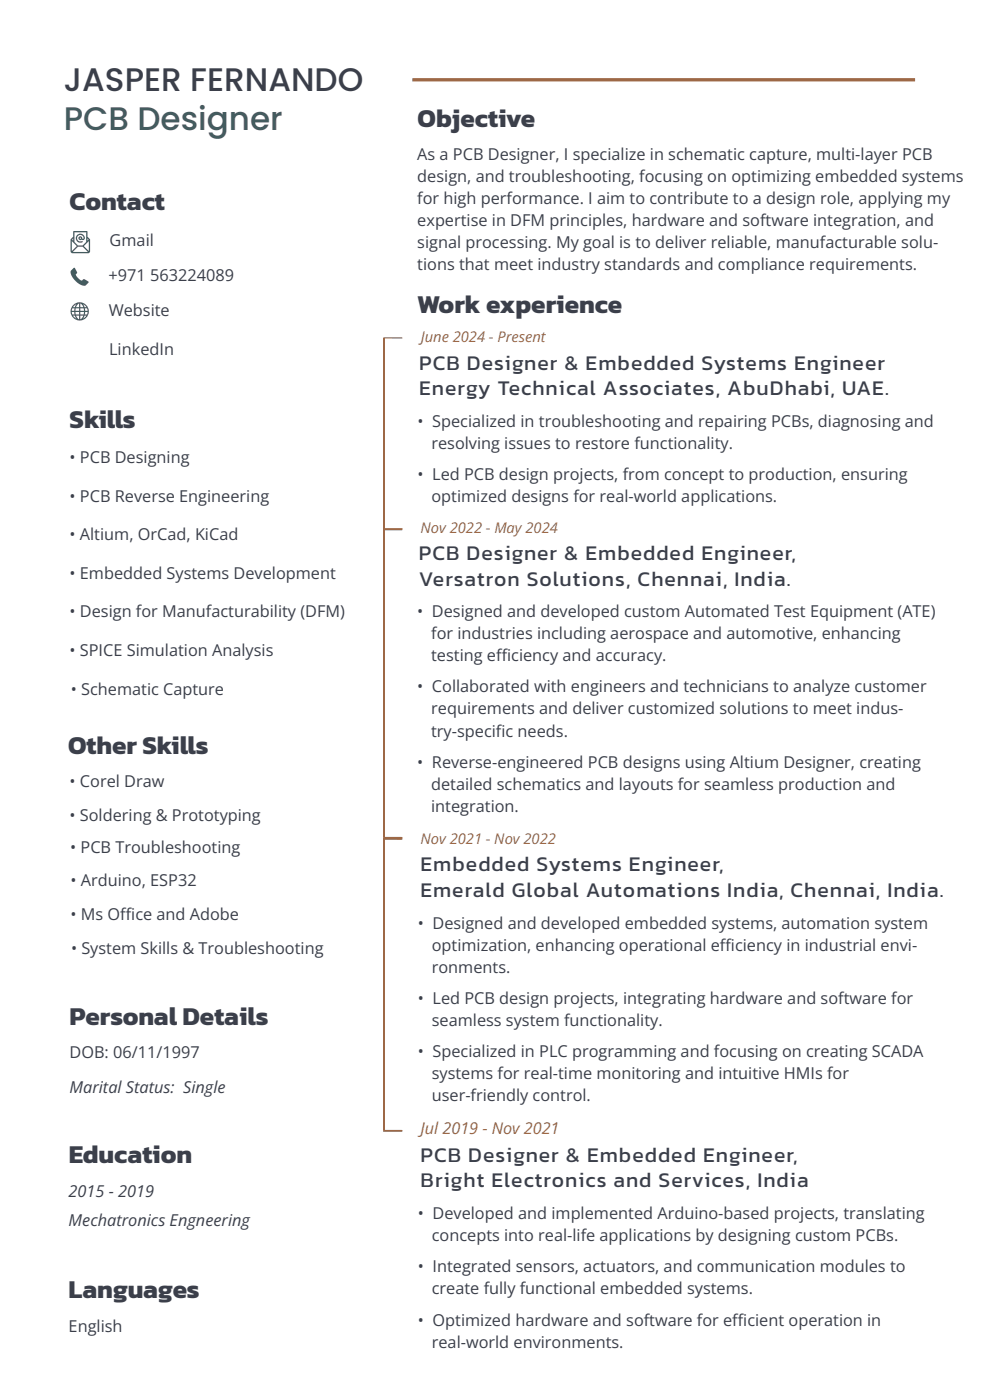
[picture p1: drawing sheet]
<svg xmlns="http://www.w3.org/2000/svg" width="216mm" height="303mm" viewBox="0 0 216 303" stroke-linecap="round" stroke-linejoin="round" font-family="sans-serif">
<defs><g id="words">
<text font-size="7.1" fill="#3b3f4a" x="13.8" y="19.8">JASPER FERNANDO</text>
<text font-size="7.1" fill="#445c5f" x="13.8" y="28.2">PCB Designer</text>
<text font-size="5.8" x="21.2" y="54">fernando.b@g</text>
<g font-size="5.6" fill="#3b3f4a">
<text x="90.3" y="27.6">Objective</text>
<text x="15" y="45.6">Contact</text>
<text x="90.2" y="67.8">Work experience</text>
<text x="15" y="92.7">Skills</text>
<text x="14.7" y="163.1">Other Skills</text>
<text x="15" y="221.9">Personal Details</text>
<text x="14.8" y="251.6">Education</text>
<text x="14.8" y="280.9">Languages</text>
</g>
<text font-size="4.9" fill="#3b3f4a" x="15.6" y="77.4">https://www.linkedin.com/in/jasperfdo/</text>
<g font-size="4.7">
<text x="15.3" y="54">mailto:jasper</text>
<text x="29.2" y="54">mail.com</text>
</g>
<g font-size="4.6" fill="#3b3f4a">
<text x="90.6" y="80">PCB Designer &amp; Embedded Systems Engineer</text>
<text x="90.6" y="85.5">Energy Technical Associates, AbuDhabi, UAE.</text>
<text x="90.6" y="121.3">PCB Designer &amp; Embedded Engineer,</text>
<text x="90.6" y="126.8">Versatron Solutions, Chennai, India.</text>
<text x="90.9" y="188.6">Embedded Systems Engineer,</text>
<text x="90.9" y="194.1">Emerald Global Automations India, Chennai, India.</text>
<text x="90.9" y="251.4">PCB Designer &amp; Embedded Engineer,</text>
<text x="90.9" y="256.9">Bright Electronics and Services, India</text>
</g>
<text font-size="4" x="13" y="68.7">https://jasperfernando.github.io/</text>
<g font-size="3.5" fill="#3b3f4a">
<text x="90.2" y="34.7">As a PCB Designer, I specialize in schematic capture, multi-layer PCB</text>
<text x="90.2" y="39.4">design, and troubleshooting, focusing on optimizing embedded systems</text>
<text x="90.2" y="44.2">for high performance. I aim to contribute to a design role, applying my</text>
<text x="23.7" y="53.3">Gmail</text>
<text x="90.2" y="49">expertise in DFM principles, hardware and software integration, and</text>
<text x="90.2" y="53.7">signal processing. My goal is to deliver reliable, manufacturable solu-</text>
<text x="90.2" y="58.5">tions that meet industry standards and compliance requirements.</text>
<text x="23.5" y="60.8">+971 563224089</text>
<text x="23.5" y="68.3">Website</text>
<text x="23.6" y="76.7">LinkedIn</text>
<text x="90.3" y="92.3">• Specialized in troubleshooting and repairing PCBs, diagnosing and</text>
<text x="15" y="100.2">• PCB Designing</text>
<text x="93.3" y="97.1">resolving issues to restore functionality.</text>
<text x="90.3" y="103.9">• Led PCB design projects, from concept to production, ensuring</text>
<text x="15" y="108.6">• PCB Reverse Engineering</text>
<text x="93.3" y="108.6">optimized designs for real-world applications.</text>
<text x="15" y="117">• Altium, OrCad, KiCad</text>
<text x="15" y="125.3">• Embedded Systems Development</text>
<text x="15" y="133.6">• Design for Manufacturability (DFM)</text>
<text x="90.2" y="133.6">• Designed and developed custom Automated Test Equipment (ATE)</text>
<text x="15" y="142">• SPICE Simulation Analysis</text>
<text x="93.2" y="138.4">for industries including aerospace and automotive, enhancing</text>
<text x="93.2" y="143.1">testing ef</text>
<text x="107.3" y="143.1">f</text>
<text x="107.3" y="143.1">iciency and accuracy.</text>
<text x="90.2" y="149.9">• Collaborated with engineers and technicians to analyze customer</text>
<text x="15.3" y="150.3">• Schematic Capture</text>
<text x="93.2" y="154.6">requirements and deliver customized solutions to meet indus-</text>
<text x="93.2" y="159.4">try-specif</text>
<text x="107.2" y="159.4">ic needs.</text>
<text x="90.2" y="166.2">• Reverse-engineered PCB designs using Altium Designer, creating</text>
<text x="15" y="170.4">• Corel Draw</text>
<text x="93.2" y="170.9">detailed schematics and layouts for seamless production and</text>
<text x="15" y="177.6">• Soldering &amp; Prototyping</text>
<text x="93.2" y="175.7">integration.</text>
<text x="15.2" y="184.5">• PCB Troubleshooting</text>
<text x="15.2" y="191.8">• Arduino, ESP32</text>
<text x="15.2" y="199.1">• Ms Of</text>
<text x="26" y="199.1">f</text>
<text x="26" y="199.1">ice and Adobe</text>
<text x="90.4" y="201">• Designed and developed embedded systems, automation system</text>
<text x="15.4" y="206.6">• System Skills &amp; Troubleshooting</text>
<text x="93.4" y="205.8">optimization, enhancing operational ef</text>
<text x="155.7" y="205.8">f</text>
<text x="155.7" y="205.8">iciency in industrial envi-</text>
<text x="93.4" y="210.5">ronments.</text>
<text x="90.4" y="217.3">• Led PCB design projects, integrating hardware and software for</text>
<text x="93.4" y="222.1">seamless system functionality.</text>
<text x="15" y="228.9">DOB: 06/11/1997</text>
<text x="90.4" y="228.8">• Specialized in PLC programming and focusing on creating SCADA</text>
<text x="93.4" y="233.6">systems for real-time monitoring and intuitive HMIs for</text>
<text x="15" y="236.5">Marital Status: Single</text>
<text x="93.4" y="238.4">user-friendly control.</text>
<text x="14.8" y="259">2015 - 2019</text>
<text x="90.4" y="263.8">• Developed and implemented Arduino-based projects, translating</text>
<text x="14.8" y="265.3">Mechatronics Engneering</text>
<text x="93.4" y="268.6">concepts into real-life applications by designing custom PCBs.</text>
<text x="90.4" y="275.4">• Integrated sensors, actuators, and communication modules to</text>
<text x="93.4" y="280.1">create fully functional embedded systems.</text>
<text x="90.4" y="286.9">• Optimized hardware and software for ef</text>
<text x="158.3" y="286.9">f</text>
<text x="158.3" y="286.9">icient operation in</text>
<text x="14.8" y="288.3">English</text>
<text x="93.4" y="291.7">real-world environments.</text>
</g>
<text font-size="3.5" fill="#9d6846" x="90.9" y="245.5">Jul 2019 - Nov 2021</text>
<g font-size="3.2" fill="#9d6846">
<text x="91" y="74.1">June 2024 - Present</text>
<text x="90.9" y="115.3">Nov 2022 - May 2024</text>
<text x="90.9" y="182.7">Nov 2021 - Nov 2022</text>
</g>
</g></defs>
<!-- layer: PRINT -->
<path d="M89.1 17.3h108.8" fill="none" stroke="#9d6846" stroke-width=".71" stroke-linecap="butt"/>
<path d="M83 114.7v66.5" fill="none" stroke="#9d6846" stroke-width=".35"/>
<g fill="#9d6846">
<path d="M82.8 114.4l3.9-.1 .3 .1v.3l-3.9 .1-.3-.1z"/>
<path d="M82.8 181.2l3.9-.1 .3 .1v.3l-3.9 .1-.3-.1z"/>
</g>
<path d="M83 181.6v63" fill="none" stroke="#9d6846" stroke-width=".35"/>
<g fill="#9d6846">
<path d="M82.8 181.4h3.9h.3v.3l-3.9 .1-.3-.1z"/>
<path d="M82.8 244.6l3.9-.1 .3 .1v.3h-3.9h-.3z"/>
</g>
<g fill="#466265">
<path d="M15.4 58.6l.6-.6h.1l.6 1-.3 .4a2.14 2.14 0 0 0 1.3 1.3l.5-.3 .9 .6v.2l-.6 .6a1.88 1.88 0 0 1-2-.8 2.58 2.58 0 0 1-1.2-2.3z" fill-rule="evenodd"/>
<path d="M17.2 51.6a.15 .15 0 0 1 .3 0 .15 .15 0 0 1-.3 0zM16.7 50.9a.93 .93 0 0 0-.1 1.3 .93 .93 0 0 0 1.3 .1l-.1-.1a.71 .71 0 0 1-1.1-.3 .71 .71 0 0 1 .5-1 .71 .71 0 0 1 .9 .7l-.2 .1a.51 .51 0 0 0-.4-.5 .51 .51 0 0 0-.6 .4 .42 .42 0 0 0 .3 .3 .42 .42 0 0 0 .4 0h.2a.42 .42 0 0 0 .6-.3 .99 .99 0 0 0-.7-1 .99 .99 0 0 0-1 .3z" fill-rule="evenodd"/>
<path d="M18.1 53.3l1.1-1.1v2.1zM16.9 53.4h1l1.1 1.1h-3.3zM15.5 52.2l1.1 1.1-1.1 1zM15.6 51.9l.2-.3v.5zM16.1 50.3h2.5v2.1l-.7 .7h-1l-.8-.7zM18.9 51.6l.2 .3-.2 .2zM15.9 50l-.1 1.2-.5 .7v2.7l.4 .2h3.6l.2-.4v-2.5l-.6-.7v-1.2z" fill-rule="evenodd"/>
</g>
<path d="M14.9 66.2l3.3-.9 .1 .1-3.5 .9 3.8-.7 .5 .6-4.5 1.2z" fill-rule="evenodd" fill="#fff"/>
<path d="M18.4 66.7h.4l.1 .6h-.5zM18.4 67.5h.5l-.1 .6h-.4zM18.3 68.3h.4l-.7 .6zM17.4 68.3h.6l-.3 .5-.3 .3zM17.4 67.5h.8l-.1 .6h-.7zM17.4 66.7h.7l.1 .6h-.8zM17.4 65.7l.3 .3 .3 .5h-.6zM18 65.8l.7 .7h-.4zM16.7 66l.4-.3v.8h-.6zM16.4 66.7h.7v.6h-.8zM16.3 67.5h.8v.6h-.7zM16.5 68.3h.6v.8l-.4-.3zM15.8 68.3h.4l.3 .6zM15.5 67.5h.5l.1 .6h-.5zM15.6 66.7h.5l-.1 .6h-.5zM16 66.2l.5-.4-.3 .7h-.4zM15.3 67.4a1.98 1.98 0 0 0 3.9 0 1.98 1.98 0 0 0-3.9 0z" fill-rule="evenodd" fill="#466265"/>
<path d="M83 73.2v41.2" fill="none" stroke="#9d6846" stroke-width=".35"/>
<g fill="#9d6846">
<path d="M82.8 73.1l3.9-.1 .3 .1v.1l-3.9 .1-.3-.1z"/>
<path d="M82.8 114.4l3.9-.1 .3 .1v.2h-3.9h-.3z"/>
</g>
<use href="#words"/>
</svg>
